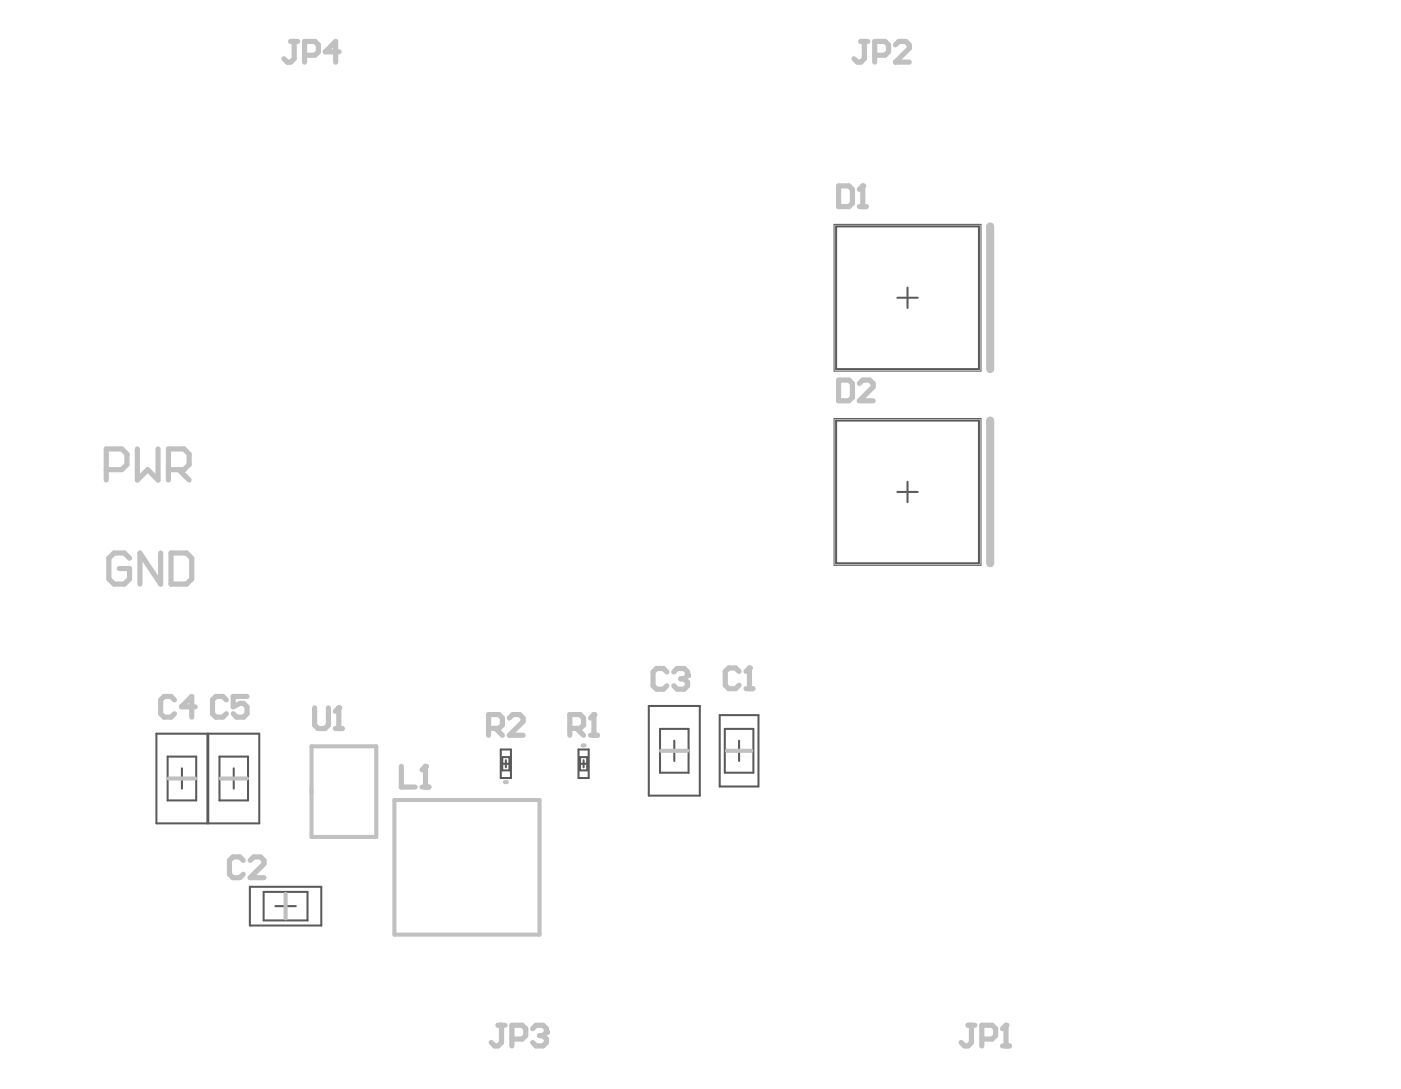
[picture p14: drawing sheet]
<svg xmlns="http://www.w3.org/2000/svg" width="229mm" height="178mm" viewBox="0 0 229 178" stroke-linecap="round" stroke-linejoin="round" font-family="sans-serif">
<g fill="none" stroke="#5a5a5a" stroke-width=".33">
<path d="M136.4 37h23.3v23.3h-23.3zM146.4 48.6h3.3M148.1 47v3.3M136.4 68.7h23.3v23.3h-23.3zM148.1 78.7v3.3M146.4 80.3h3.3M25.5 119.8h8.3v14.6h-8.3zM34 119.8h8.3v14.6h-8.3zM105.9 115.3h8.3v14.6h-8.3zM107.7 119h4.7v7.2h-4.7zM117.4 116.8h6.4v11.6h-6.4zM118.3 119h4.6v7.2h-4.6z"/>
<path d="M27.4 123.5h4.6v7.2h-4.6zM28 127.1h3.3M29.7 125.4v3.4M35.8 123.5h4.7v7.2h-4.7zM36.5 127.1h3.3M38.1 125.4v3.4M81.7 122.4h1.7v4.6h-1.7zM82 124.7h1.1M82 123.6h1.1v2.2h-1.1zM82.5 124.1v1.2M94.4 122.4h1.7v4.6h-1.7zM94.6 124.7h1.2"/>
<path d="M94.6 123.6h1.2v2.2h-1.2zM95.2 124.1v1.2M108.4 122.6h3.3M110 120.9v3.3M118.9 122.6h3.4M120.6 120.9v3.3M40.8 144.8h11.6v6.3h-11.6zM43 145.6h7.2v4.7h-7.2zM44.9 147.9h3.4M46.6 146.3v3.3"/>
</g>
<path d="M136.1 36.6h24v24h-24zM136.1 68.3h24v24h-24z" fill="none" stroke="#5a5a5a" stroke-width=".17"/>
<path d="M27.5 127.1h4.3M36 127.1h4.3M50.8 121.8h10.6v14.8h-10.6zM64.4 130.6h23.6v22h-23.6zM82.4 127.7h.3M95.1 121.7h.3M107.9 122.6h4.3M118.6 122.6h4M46.6 145.9v4" fill="none" stroke="#c0c0c0" stroke-width=".66"/>
<path d="M161.6 37v23.3M161.6 68.7v23.3" fill="none" stroke="#c0c0c0" stroke-width="1.3"/>
<path d="M17.3 76.7h2.6l.8-.9v-1.7l-.8-.8h-2.6v5.1M22.4 73.3v5.1l1.7-1.7 1.7 1.7v-5.1M27.5 76.7h2.5l.9-.9v-1.7l-.9-.8h-2.5v5.1M29.2 76.7l1.7 1.7M21.1 91.1l-.8-.8h-1.7l-.8 .8v3.4l.8 .9h1.7l.8-.9v-1.7h-1.6M26.2 90.3v5.1l-3.4-5.1v5.1M27.9 90.3h2.5l.9 .8v3.4l-.9 .9h-2.5zM51.3 115.6v2.8l.6 .5h1.1l.6-.5v-2.8M54.7 118.9h1.1M55.3 115.6v3.3" fill="none" stroke="#c0c0c0" stroke-width=".84"/>
<circle cx="55.3" cy="115.6" r=".42" fill="#c0c0c0"/>
<path d="M55.3 115.6l-.6 .5M79.7 118.9h1.7l.6-.5v-1.2l-.6-.5h-1.7v3.3M80.8 118.9l1.2 1.1M83.1 117.2l.6-.5h1.1l.6 .5v.6l-2.3 2.2h2.3M93 118.9h1.7l.5-.5v-1.2l-.5-.5h-1.7v3.3M94.1 118.9l1.1 1.1M96.9 116.7v3.3M96.4 120h1.1" fill="none" stroke="#c0c0c0" stroke-width=".84"/>
<circle cx="96.9" cy="116.7" r=".42" fill="#c0c0c0"/>
<path d="M96.9 116.7l-.5 .5M65.5 125.1v3.4h2.2M68.9 128.5h1.1M69.4 125.1v3.4" fill="none" stroke="#c0c0c0" stroke-width=".84"/>
<circle cx="69.4" cy="125.1" r=".42" fill="#c0c0c0"/>
<path d="M47.4 6.8h1.2M48 6.8v2.8l-.6 .5h-.5l-.6-.5M49.7 9h1.7l.6-.5v-1.2l-.6-.5h-1.7v3.3M55.3 8.5h-2.2l1.7-1.7v3.3M69.4 125.1l-.5 .6M81.3 167.4h1.1M81.8 167.4v2.8l-.5 .6h-.6l-.6-.6M83.5 169.6h1.7l.6-.5v-1.1l-.6-.6h-1.7v3.4M86.9 168l.6-.6h1.1l.6 .6v.5" fill="none" stroke="#c0c0c0" stroke-width=".84"/>
<circle cx="89.2" cy="168.5" r=".42" fill="#c0c0c0"/>
<path d="M140.5 6.8h1.1M141 6.8v2.8l-.5 .5h-.6l-.6-.5M142.7 9h1.7l.6-.5v-1.2l-.6-.5h-1.7v3.3M146.1 7.3l.6-.5h1.1l.6 .5v.6l-2.3 2.2h2.3M88 169.1h.6M88.6 169.1l.6 .5v.6l-.6 .6h-1.1l-.6-.6M89.2 168.5l-.6 .6M157.9 167.4h1.2M158.5 167.4v2.8l-.6 .6h-.5l-.6-.6M160.2 169.6h1.7l.6-.5v-1.1l-.6-.6h-1.7v3.4M163.6 170.8h1.1M164.1 167.4v3.4" fill="none" stroke="#c0c0c0" stroke-width=".84"/>
<circle cx="164.1" cy="167.4" r=".42" fill="#c0c0c0"/>
<path d="M136.8 30.4h1.7l.6 .5v2.3l-.6 .5h-1.7zM140.2 33.7h1.1M140.8 30.4v3.3M136.8 62.1h1.7l.6 .5v2.3l-.6 .5h-1.7zM140.2 62.6l.6-.5h1.1l.6 .5v.6l-2.3 2.2h2.3M164.1 167.4l-.5 .6" fill="none" stroke="#c0c0c0" stroke-width=".84"/>
<circle cx="140.8" cy="30.4" r=".42" fill="#c0c0c0"/>
<path d="M140.8 30.4l-.6 .5M28.5 114.3l-.6-.6h-1.1l-.6 .6v2.2l.6 .6h1.1l.6-.6M31.9 115.4h-2.3l1.7-1.7v3.4M36.9 114.3l-.5-.6h-1.2l-.5 .6v2.2l.5 .6h1.2l.5-.6M40.3 113.7h-2.2v1.7l1.1-.6h.5l.6 .6v1.1l-.6 .6h-1.1l-.5-.6M108.8 109.7l-.6-.6h-1.1l-.5 .6v2.3l.5 .5h1.1l.6-.5M109.9 109.7l.6-.6h1.1l.6 .6v.6" fill="none" stroke="#c0c0c0" stroke-width=".84"/>
<circle cx="112.2" cy="110.3" r=".42" fill="#c0c0c0"/>
<path d="M111.1 110.8h.5M111.6 110.8l.6 .6v.6l-.6 .5h-1.1l-.6-.5M112.2 110.3l-.6 .5M120.6 109.6l-.6-.5h-1.1l-.6 .5v2.3l.6 .5h1.1l.6-.5M121.7 112.4h1.2M122.3 109.1v3.3M39.7 140.5l-.6-.6h-1.1l-.6 .6v2.2l.6 .6h1.1l.6-.6M40.8 140.5l.6-.6h1.1l.6 .6v.5l-2.3 2.3h2.3" fill="none" stroke="#c0c0c0" stroke-width=".84"/>
<circle cx="122.3" cy="109.1" r=".42" fill="#c0c0c0"/>
<path d="M122.3 109.1l-.6 .5" fill="none" stroke="#c0c0c0" stroke-width=".84"/>
</svg>
